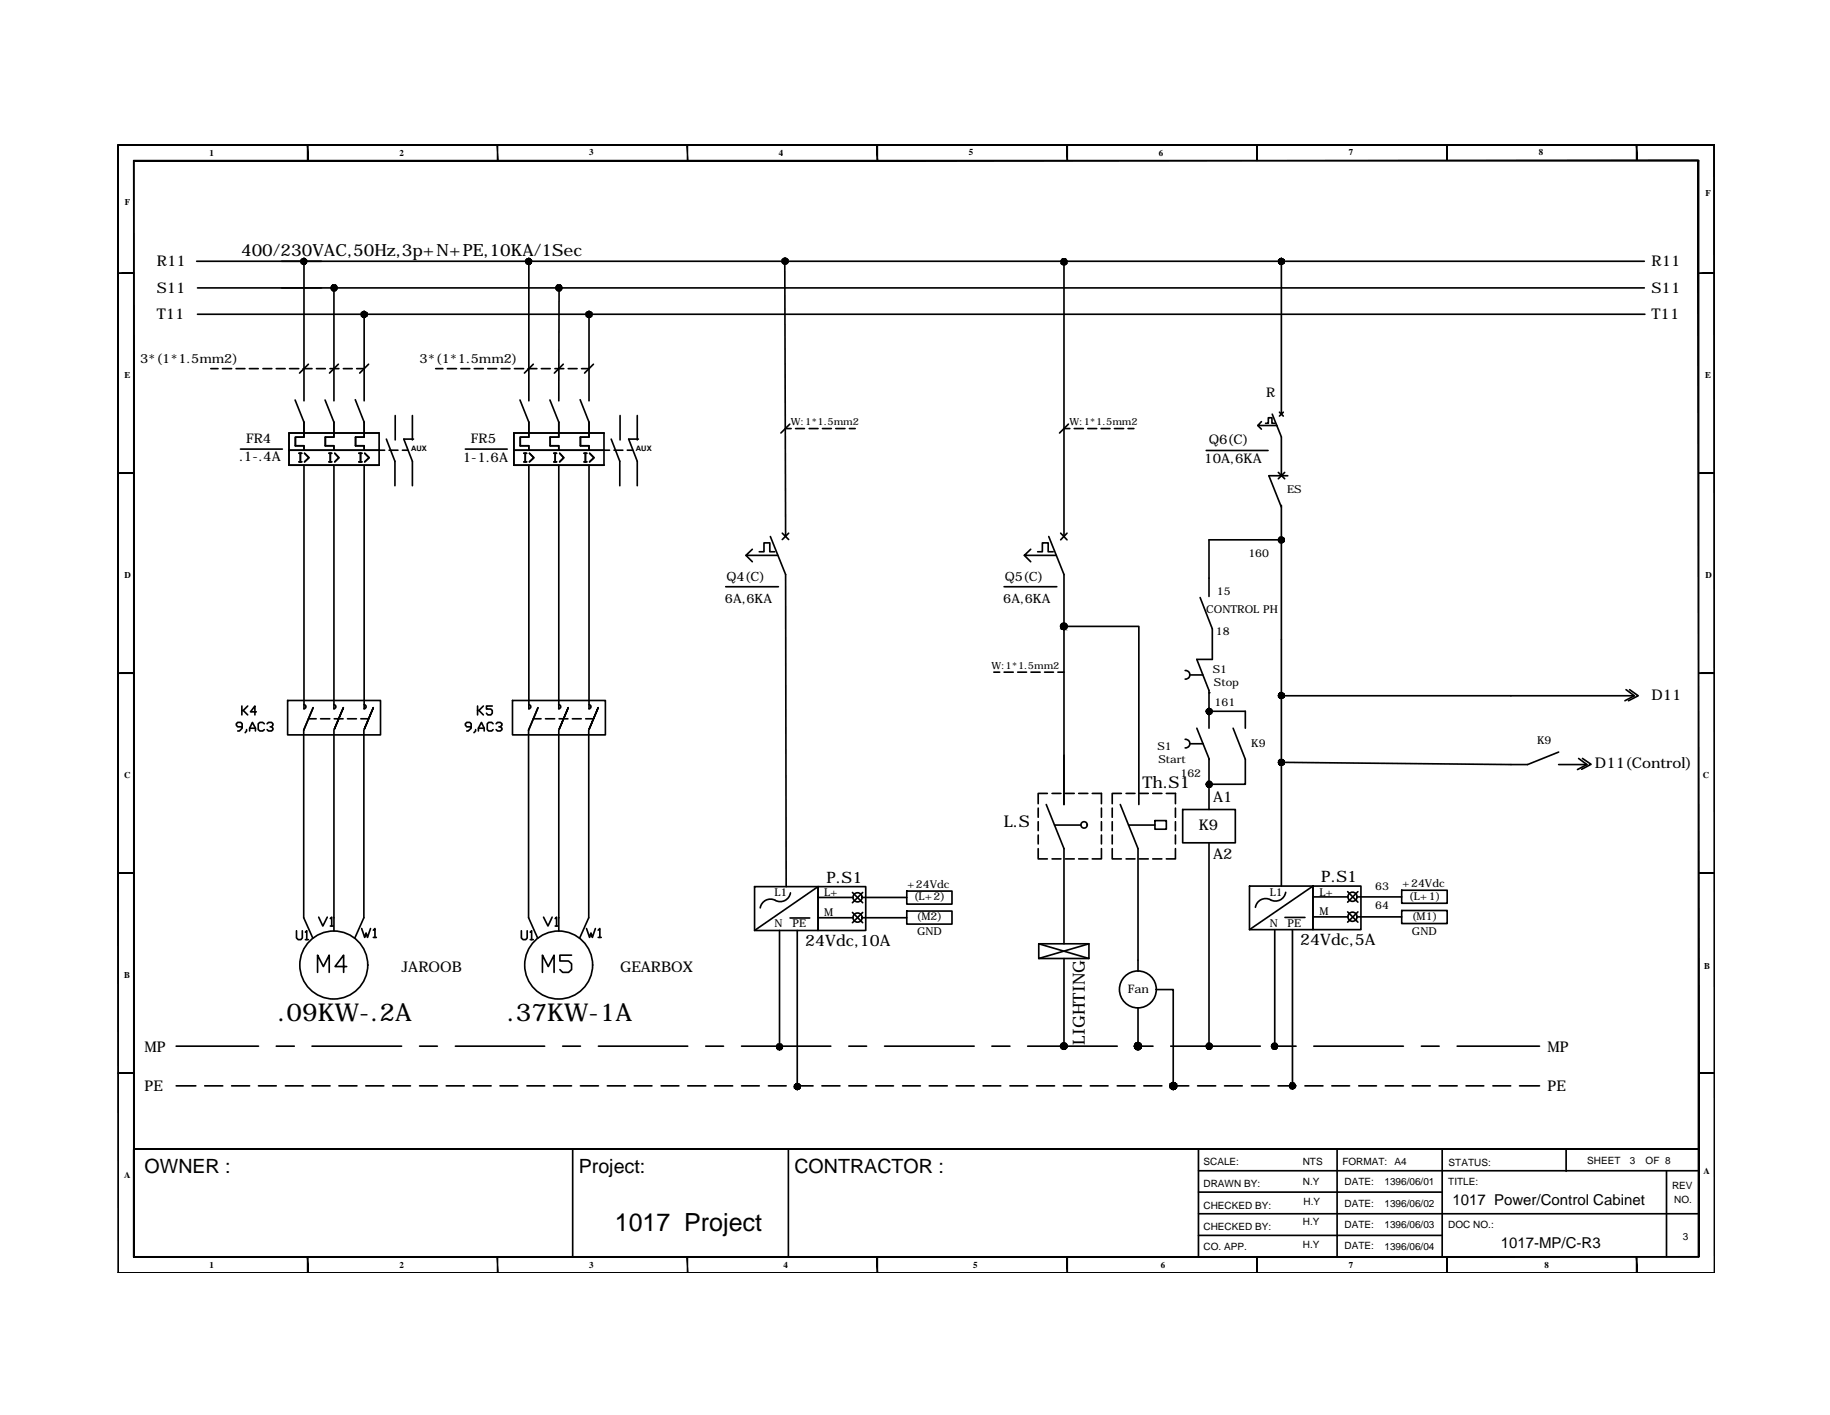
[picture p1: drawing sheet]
<svg xmlns="http://www.w3.org/2000/svg" width="279mm" height="216mm" viewBox="0 0 279 216" stroke-linecap="round" stroke-linejoin="round" font-family="sans-serif">
<defs><g id="words">
<g font-size="5.7">
<text x="47.6" y="149.6">M4</text>
<text x="81.8" y="149.6">M5</text>
</g>
<g font-size="4.4">
<text x="36" y="110.4">K4</text>
<text x="72" y="110.4">K5</text>
<text x="47.6" y="142.5">V1</text>
<text x="82.2" y="142.5">V1</text>
<text x="44.4" y="144.6">U1</text>
<text x="54.3" y="144.3">W1</text>
<text x="78.7" y="144.6">U1</text>
<text x="88.5" y="144.3">W1</text>
</g>
<g font-size="4">
<text x="44.8" y="71.6">I&gt;</text>
<text x="49.4" y="71.6">I&gt;</text>
<text x="54" y="71.6">I&gt;</text>
<text x="79" y="71.6">I&gt;</text>
<text x="83.6" y="71.6">I&gt;</text>
<text x="88.2" y="71.6">I&gt;</text>
</g>
<g font-size="3.8">
<text x="42.4" y="155.8">.09KW-.2A</text>
<text x="77.4" y="155.8">.37KW-1A</text>
<text x="93.9" y="187.8">1017 Project</text>
</g>
<g font-size="3">
<text x="22.1" y="179">OWNER :</text>
<text x="88.4" y="179">Project:</text>
<text x="121.3" y="179">CONTRACTOR :</text>
</g>
<g font-size="2.6">
<text x="36.8" y="39.1">400/230VAC,50Hz,3p+N+PE,10KA/1Sec</text>
<text x="165.6" y="159.4" transform="rotate(-90 165.6 159.4)">LIGHTING</text>
</g>
<g font-size="2.5">
<text x="174.4" y="120.2">Th.S1</text>
<text x="153.3" y="126.2">L.S</text>
</g>
<g font-size="2.4">
<text x="126.2" y="134.8">P.S1</text>
<text x="201.7" y="134.6">P.S1</text>
<text x="123" y="144.3">24Vdc,10A</text>
<text x="198.5" y="144.3">24Vdc,5A</text>
</g>
<g font-size="2.3">
<text x="23.9" y="40.6">R11</text>
<text x="252.2" y="40.6">R11</text>
<text x="23.9" y="44.6">S11</text>
<text x="252.2" y="44.6">S11</text>
<text x="23.9" y="48.7">T11</text>
<text x="252.2" y="48.7">T11</text>
<text x="252.2" y="106.8">D11</text>
<text x="243.5" y="117.1">D11(Control)</text>
<text x="185.2" y="122.4">A1</text>
<text x="183" y="126.7">K9</text>
<text x="185.2" y="131">A2</text>
<text x="61.3" y="148.3">JAROOB</text>
<text x="94.7" y="148.3">GEARBOX</text>
<text x="22.1" y="160.5">MP</text>
<text x="236.3" y="160.5">MP</text>
<text x="22.1" y="166.5">PE</text>
<text x="236.3" y="166.5">PE</text>
<text x="221.8" y="183.9">1017 Power/Control Cabinet</text>
<text x="229.1" y="190.5">1017-MP/C-R3</text>
</g>
<g font-size="2">
<text x="21.4" y="55.3">3*(1*1.5mm2)</text>
<text x="64.1" y="55.3">3*(1*1.5mm2)</text>
<text x="193.3" y="60.6">R</text>
<text x="36.5" y="70.3">.1-.4A</text>
<text x="37.6" y="67.6">FR4</text>
<text x="70.7" y="70.5">1-1.6A</text>
<text x="71.9" y="67.6">FR5</text>
<text x="183.9" y="70.6">10A,6KA</text>
<text x="184.5" y="67.8">Q6(C)</text>
<text x="110.9" y="88.6">Q4(C)</text>
<text x="153.4" y="88.6">Q5(C)</text>
<text x="110.7" y="92">6A,6KA</text>
<text x="153.2" y="92">6A,6KA</text>
</g>
<text font-size="1.8" x="172.2" y="151.5">Fan</text>
<g font-size="1.7">
<text x="196.5" y="75.2">ES</text>
<text x="190.6" y="84.9">160</text>
<text x="184.2" y="93.6">CONTROL PH</text>
<text x="185.8" y="90.7">15</text>
<text x="185.6" y="96.8">18</text>
<text x="185.2" y="102.7">S1</text>
<text x="185.3" y="104.7">Stop</text>
<text x="185.4" y="107.8">161</text>
<text x="191" y="114">K9</text>
<text x="234.7" y="113.5">K9</text>
<text x="176.7" y="114.4">S1</text>
<text x="176.9" y="116.4">Start</text>
<text x="180.2" y="118.6">162</text>
<text x="118.3" y="136.7">L1</text>
<text x="125.8" y="136.7">L+</text>
<text x="138.5" y="135.5">+24Vdc</text>
<text x="139.5" y="137.4">(L+2)</text>
<text x="193.9" y="136.6">L1</text>
<text x="201.4" y="136.6">L+</text>
<text x="209.9" y="135.8">63</text>
<text x="214.1" y="135.4">+24Vdc</text>
<text x="215.1" y="137.3">(L+1)</text>
<text x="118.3" y="141.5">N</text>
<text x="121" y="141.5">PE</text>
<text x="125.8" y="139.8">M</text>
<text x="139.9" y="140.4">(M2)</text>
<text x="140" y="142.7">GND</text>
<text x="193.9" y="141.4">N</text>
<text x="196.6" y="141.4">PE</text>
<text x="201.4" y="139.7">M</text>
<text x="209.9" y="138.8">64</text>
<text x="215.5" y="140.3">(M1)</text>
<text x="215.6" y="142.6">GND</text>
</g>
<g font-size="1.5">
<text x="120.7" y="64.9">W:1*1.5mm2</text>
<text x="163.3" y="64.8">W:1*1.5mm2</text>
<text x="151.4" y="102">W:1*1.5mm2</text>
<text x="183.7" y="177.8">SCALE:</text>
<text x="198.9" y="177.8">NTS</text>
<text x="204.9" y="177.8">FORMAT:</text>
<text x="212.9" y="177.8">A4</text>
<text x="221.2" y="177.9">STATUS:</text>
<text x="242.3" y="177.7">SHEET</text>
<text x="248.8" y="177.7">3</text>
<text x="251.2" y="177.7">OF 8</text>
<text x="183.7" y="184.4">CHECKED BY:</text>
<text x="183.7" y="181">DRAWN BY:</text>
<text x="198.9" y="180.8">N.Y</text>
<text x="199" y="183.8">H.Y</text>
<text x="205.3" y="184.1">DATE:</text>
<text x="205.3" y="180.8">DATE:</text>
<text x="211.4" y="180.8">1396/06/01</text>
<text x="211.4" y="184.1">1396/06/02</text>
<text x="221.1" y="180.8">TITLE:</text>
<text x="255.3" y="181.4">REV</text>
<text x="255.6" y="183.5">NO.</text>
<text x="183.7" y="190.7">CO. APP.</text>
<text x="183.7" y="187.6">CHECKED BY:</text>
<text x="198.9" y="187">H.Y</text>
<text x="198.9" y="190.4">H.Y</text>
<text x="205.3" y="190.6">DATE:</text>
<text x="205.3" y="187.4">DATE:</text>
<text x="211.4" y="187.4">1396/06/03</text>
<text x="211.4" y="190.7">1396/06/04</text>
<text x="221.1" y="187.4">DOC NO.:</text>
<text x="256.9" y="189.2">3</text>
</g>
<g font-size="1.4">
<text x="32" y="23.7">1</text>
<text x="61" y="23.7">2</text>
<text x="90" y="23.7">3</text>
<text x="118.9" y="23.7">4</text>
<text x="147.9" y="23.7">5</text>
<text x="176.9" y="23.7">6</text>
<text x="205.9" y="23.7">7</text>
<text x="234.9" y="23.7">8</text>
<text x="260.4" y="29.9">F</text>
<text x="19.1" y="31.3">F</text>
<text x="19" y="57.7">E</text>
<text x="260.3" y="57.7">E</text>
<text x="19" y="88.2">D</text>
<text x="260.4" y="88.2">D</text>
<text x="18.9" y="118.7">C</text>
<text x="260" y="118.7">C</text>
<text x="18.9" y="149.2">B</text>
<text x="260.2" y="147.9">B</text>
<text x="18.9" y="179.7">A</text>
<text x="260.1" y="179.1">A</text>
<text x="32" y="193.4">1</text>
<text x="61" y="193.4">2</text>
<text x="90" y="193.4">3</text>
<text x="119.6" y="193.4">4</text>
<text x="148.6" y="193.4">5</text>
<text x="177.2" y="193.4">6</text>
<text x="205.9" y="193.4">7</text>
<text x="235.8" y="193.4">8</text>
</g>
<g font-size="1.1">
<text x="62.8" y="68.9">AUX</text>
<text x="97.1" y="68.9">AUX</text>
</g>
</g></defs>
<!-- layer: 0 -->
<g fill="none" stroke="#000" stroke-width=".25">
<path d="M30 39.9h221.1M46.4 39.9v21.3M80.7 39.9v21.3M119.8 39.9l.1 42M30.2 47.9h220.9M30.2 43.9h220.9M32.2 56.2h1.1M34 56.2h1.4M36 56.2h1.4M38.1 56.2h1.3M40.1 56.2h1.4M42.2 56.2h1.3"/>
<path d="M44.2 56.2h1.4M46.3 56.2h1.3M47.1 55.6l-1.4 1.3M48.3 56.2h1.4M50.4 56.2h1.3M51 43.9v17.3M51.7 55.6l-1.4 1.3M52.4 56.2h1.4M54.5 56.2h1.1M55.6 47.9v13.3M56.3 55.6l-1.4 1.3M66.5 56.2h1.1"/>
<path d="M68.3 56.2h1.4M70.4 56.2h1.3M72.4 56.2h1.4M74.5 56.2h1.3M76.5 56.2h1.4M78.5 56.2h1.4M80.6 56.2h1.4M81.4 55.6l-1.3 1.3M82.6 56.2h1.4M84.7 56.2h1.4M85.4 43.9l-.1 17.3M86 55.6l-1.4 1.3"/>
<path d="M86.8 56.2h1.3M88.8 56.2h1.1M89.9 47.9v13.3M90.6 55.6l-1.3 1.3M44.1 66.1h13.8v4.9h-13.8zM44.1 68.7h13.8M46.4 64.4v2.3h-1.3v1.3M46.4 71v37.1M51 64.4v2.3h-1.3v1.3M51 71v37.1M55.6 64.4v2.3h-1.3v1.3M55.6 71v37.1"/>
<path d="M59.4 68.7h1.4M60.3 70.4v3.7M60.3 63.4v3.7M61.4 68.7h.9M61.7 67h1.4M63 63.4v3.7M63 70.4v3.7M78.5 66.1h13.7v4.9h-13.7zM78.5 68.7h13.7M80.7 64.4v2.3h-1.3v1.3M80.7 71v37.1a.32 .32 0 0 0 .3-.3 .32 .32 0 0 0-.3-.3M85.3 64.4v2.3h-1.3v1.3"/>
<path d="M85.3 71v37.1a.32 .32 0 0 0 .3-.3 .32 .32 0 0 0-.3-.3M89.9 64.4v2.3h-1.3v1.3M89.9 71v37.1a.32 .32 0 0 0 .3-.3 .32 .32 0 0 0-.3-.3M93.7 68.7h1.4M94.6 70.4v3.7M94.7 63.4v3.7M95.8 68.7h.8M96 67h1.5M97.3 63.4v3.7M97.3 70.4v3.7M119.9 65.4h.9M120.6 64.7l-1.4 1.4"/>
<path d="M121.5 65.4h1.3M123.5 65.4h1.4M125.6 65.4h1.3M127.6 65.4h1.4M129.7 65.4h.9M162.4 65.4h.9M163.1 64.7l-1.3 1.4M164 65.4h1.4M166.1 65.4h1.3M168.1 65.4h1.4M170.2 65.4h1.3M172.2 65.4h.9"/>
<path d="M193.7 72.6h2.9M195.6 66.7v5.9M195.6 77.1v58.1M119.9 87.7l.1 47.6M162.4 95.6h11.5v27.2M162.4 87.7v35.1M185.1 96v4.6h-2.4M195.6 82.4h-11v8.6M43.9 106.9h14.2v5.2h-14.2zM46.4 107.5a.32 .32 0 0 1 .3 .3 .32 .32 0 0 1-.3 .3M47.1 109.7h1.2M47.8 108l-1.4 3.4v28.6"/>
<path d="M49 109.7h1.3M51 107.5a.32 .32 0 0 1 .3 .3 .32 .32 0 0 1-.3 .3M51 111.4v28.6M51 109.7h1.4M52.4 108l-1.4 3.4 1.4-3.4M53.1 109.7h1.3M55.1 109.7h1.2M55.6 111.4v28.6M55.6 107.5a.32 .32 0 0 1 .3 .3 .32 .32 0 0 1-.3 .3M57 108l-1.4 3.4 1.4-3.4M78.2 106.9h14.2v5.2h-14.2zM81.4 109.7h1.2"/>
<path d="M82.1 108l-1.4 3.4v28.6M83.3 109.7h1.4M85.3 111.4v28.6M85.4 109.7h1.3M86.8 108l-1.5 3.4 1.5-3.4M87.4 109.7h1.3M89.4 109.7h1.2M89.9 111.4v28.6M91.3 108l-1.4 3.4 1.4-3.4M151.7 102.6h.9M153.3 102.6h1.4M155.4 102.6h1.3"/>
<path d="M157.4 102.6h1.4M159.5 102.6h1.3M161.5 102.6h.9M180.9 102.3a.66 .66 0 0 1 .8 .7 .66 .66 0 0 1-.8 .6M180.9 112.8a.66 .66 0 0 1 .8 .7 .66 .66 0 0 1-.8 .6M181.7 103h2M181.7 113.5h2M184.6 105.4v5.7M184.6 115.8v7.7M184.6 108.5h5.5v2.6M184.7 105.7h-.1M190.1 115.9v3.8h-5.5"/>
<path d="M195.6 106.2h53.9M195.6 116.3l37.6 .4M238 116.7h4.3M241 115.7l1.3 1-1.5 .7M241.6 115.7l1.3 .9-1.4 .8M248.3 105.2l1.2 1-1.4 .7M248.8 105.2l1.3 1-1.5 .7M120.7 136.2a1.66 1.66 0 0 1-2.7 1 1.59 1.59 0 0 0-1.9 1.3M124.9 135.3h7.3v6.7h-7.3zM124.9 135.3l-9.7 6.7M130.1 136.2l1.6 1.5M130.1 139.2l1.6 1.6"/>
<path d="M131.6 136.9h6.8M131.7 136.2l-1.6 1.5M131.7 139.2l-1.6 1.6M138.4 136h6.9v2h-6.9zM138.4 139h6.9v2h-6.9zM158.5 129.5v1.5h1.4M158.5 123.3v1.4M158.5 125.4v1.3M158.5 127.4v1.4M159.9 121.1h-1.4v1.5M160.6 131h1.4M160.6 121.1h1.4"/>
<path d="M162.4 129.5v14.5M162.7 131h1.3M162.7 121.1h1.3M164.7 131h1.4M164.7 121.1h1.4M166.8 121.1h1.4v1.5M168.2 129.5v1.5h-1.4M168.2 123.3v1.4M168.2 125.4v1.3M168.2 127.4v1.4M169.8 129.5v1.5h1.4M169.8 123.3v1.4"/>
<path d="M169.8 125.4v1.3M169.8 127.4v1.4M171.2 121.1h-1.4v1.5M171.9 131h1.4M171.9 121.1h1.4M173.8 129.5v17M174 131h1.3M174 121.1h1.3M176 131h1.4M176 121.1h1.4M176.3 125.2h1.8v1.3h-1.8zM178.1 121.1h1.4v1.5"/>
<path d="M179.5 129.5v1.5h-1.4M179.5 123.3v1.4M179.5 125.4v1.3M179.5 127.4v1.4M180.6 123.5h8v5.1h-8zM184.6 128.6v31M196.2 140h3M196.3 136.1a1.66 1.66 0 0 1-2.7 1.1 1.59 1.59 0 0 0-1.9 1.2M200.5 135.2h7.3v6.6h-7.3zM200.5 135.2l-9.7 6.6M205.8 136l1.5 1.7M205.8 139.1l1.5 1.6"/>
<path d="M207.2 136.8h6.8M207.2 139.9h6.8M207.3 136l-1.5 1.7M207.3 139.1l-1.5 1.6M214 135.8h7v2h-7zM214 138.9h7v2h-7zM26.9 159.6h12.6M42.2 159.6h2.7M47.6 159.6h13.7M64.1 159.6h2.7M69.5 159.6h13.7M85.9 159.6h2.7"/>
<path d="M91.4 159.6h13.6M107.8 159.6h2.7M113.2 159.6h13.6M120.6 140.1h3M121.7 142v23.8M129.6 159.6h2.7M131.6 140h6.8M135.1 159.6h13.6M151.4 159.6h2.8M156.9 159.6h13.7M158.6 144h7.7v2.2h-7.7zM158.6 144l7.7 2.2"/>
<path d="M162.4 146.2v13.4M166.3 144l-7.7 2.2M173.3 159.6h2.7M176.5 151h2.6v14.7M178.7 159.6h13.7M195.1 159.6h2.8M197.3 141.8v23.9M200.6 159.6h13.7M217 159.6h2.7M222.5 159.6h12.5M26.9 165.7h3M31.3 165.7h2.7"/>
<path d="M35.4 165.7h2.7M39.5 165.7h2.7M43.6 165.7h2.7M47.6 165.7h2.8M51.7 165.7h2.8M55.9 165.7h2.7M60 165.7h2.7M64.1 165.7h2.7M68.1 165.7h2.8M72.2 165.7h2.8M76.3 165.7h2.8M80.4 165.7h2.8"/>
<path d="M84.5 165.7h2.8M87.4 175.3v16.4M88.6 165.7h2.8M92.7 165.7h2.8M96.8 165.7h2.7M100.9 165.7h2.7M105 165.7h2.8M109.1 165.7h2.8M113.2 165.7h2.7M117.3 165.7h2.7M120.4 175.3v16.4M121.4 165.7h2.7"/>
<path d="M125.5 165.7h2.7M129.6 165.7h2.7M133.7 165.7h2.7M137.8 165.7h2.7M141.9 165.7h2.7M146 165.7h2.7M150.1 165.7h2.7M154.2 165.7h2.7M158.3 165.7h2.7M162.4 165.7h2.7M166.5 165.7h2.7M170.6 165.7h2.7"/>
<path d="M174.6 165.7h2.8M178.7 165.7h2.8M182.9 165.7h2.7M187 165.7h2.7M191.1 165.7h2.7M195.1 165.7h2.8M199.2 165.7h2.8M203.3 165.7h2.8M204.1 175.3v16.5M207.4 165.7h2.8M211.5 165.7h2.8M215.6 165.7h2.8"/>
<path d="M219.7 165.7h2.8M220.2 175.3v16.5M223.8 165.7h2.7M227.9 165.7h2.7M232 165.7h3M239.1 175.4v3.3M254.4 178.6v13.2"/>
<circle cx="162.4" cy="95.6" r=".49"/>
<circle cx="130.9" cy="136.9" r=".7"/>
<circle cx="206.5" cy="139.9" r=".7"/>
<circle cx="206.5" cy="136.8" r=".7"/>
<circle cx="51" cy="147.2" r="5.2"/>
<circle cx="85.3" cy="147.2" r="5.2"/>
<circle cx="130.9" cy="140" r=".7"/>
<circle cx="162.4" cy="159.6" r=".49"/>
</g>
<!-- layer: SYMBOL -->
<g fill="none" stroke="#000" stroke-width=".25">
<path d="M162.4 39.9v42M195.6 39.9v23.3M36.7 68.5h6.4M45.1 61l1.3 3.4M49.6 61l1.4 3.4M54.2 61l1.4 3.4M59 67l1.3 3.4M61.7 67l1.3 3.4M71 68.5h6.4M79.4 61l1.3 3.4M84 61l1.3 3.4M88.6 61l1.3 3.4"/>
<path d="M93.3 67l1.3 3.4M96 67l1.3 3.4M184.2 68.7h9.4M192 64.9l.6 .6M192.6 64.3l-.6 .6h3M193.2 64.6h.4v-.9h.6v.9h.4M194.2 63.2l1.4 3.5M195.2 72.1l.9 1M195.3 62.9l.6 .6M195.9 62.9l-.6 .6M196.1 72.1l-.9 1M110.8 89.5h8"/>
<path d="M113.9 84.7l1 1M114.9 83.8l-1 .9h4.9M115.9 84.2h.7v-1.4h.9v1.4h.8M117.6 81.9l2.3 5.8M119.4 81.4l1 .9M120.4 81.4l-1 .9M153.3 89.5h8M156.4 84.7l1 1M157.4 83.8l-1 .9h4.9M158.4 84.2h.7v-1.4h.9v1.4h.8M160.1 81.9l2.3 5.8M161.9 81.4l1 1"/>
<path d="M162.9 81.4l-1 1M115.2 135.3h9.7v6.7h-9.7zM124.9 136.9h5.3M190.8 135.2h9.7v6.6h-9.7zM200.5 136.8h5.3M200.5 139.9h5.3M119 142v17.7M124.9 140h5.3M173.8 146.5v1.7M173.8 153.8v5.8M194.6 141.8v17.8"/>
<circle cx="173.7" cy="151" r="2.82"/>
</g>
<!-- layer: 0 -->
<g fill="#000" stroke="#000" stroke-width=".15">
<path d="M162.3 96h.2zM162.4 95.1h.1zM162.4 159.2h.1zM162.3 160.1h.2z"/>
<path d="M45.9 39.9l.1 .2 .4-.2zM46 40.1l.4-.2-.2 .4zM46.4 39.9l-.2 .4 .2 .1z"/>
<path d="M45.9 39.9l.1 .2 .4-.2zM46 40.1l.4-.2-.2 .4zM46.4 39.9l-.2 .4 .2 .1z"/>
<path d="M46 39.9l.1 .2 .3-.2zM46.1 40.1l.3-.2-.2 .3zM46.4 39.9l-.2 .3h.2z"/>
<path d="M46 39.9l.1 .2 .3-.2zM46.1 40.1l.3-.2-.2 .3zM46.4 39.9l-.2 .3h.2z"/>
<path d="M46.2 39.6l.2 .3v-.4zM46.2 39.6l.2 .3-.3-.2zM46.1 39.7l-.1 .2h.4z"/>
<path d="M46.2 39.5l.2 .4v-.5zM46.2 39.5l.2 .4-.4-.2zM46 39.7l-.1 .2h.5z"/>
<path d="M46.2 39.6l.2 .3v-.4zM46.2 39.6l.2 .3-.3-.2zM46.1 39.7l-.1 .2h.4z"/>
<path d="M46.2 39.5l.2 .4v-.5zM46.2 39.5l.2 .4-.4-.2zM46 39.7l-.1 .2h.5z"/>
<path d="M46.4 39.9h.4l-.1-.2zM46.6 39.6l.1 .1-.3 .2zM46.4 39.5v.4l.2-.3z"/>
<path d="M46.4 39.9h.4l-.1-.2zM46.6 39.6l.1 .1-.3 .2zM46.4 39.5v.4l.2-.3z"/>
<path d="M46.4 39.9h.5l-.1-.2zM46.6 39.5l.2 .2-.4 .2zM46.4 39.4v.5l.2-.4z"/>
<path d="M46.4 39.9h.5l-.1-.2zM46.6 39.5l.2 .2-.4 .2zM46.4 39.4v.5l.2-.4z"/>
<path d="M80.2 39.9l.1 .2 .4-.2zM80.3 40.1l.4-.2-.2 .4zM80.7 39.9l-.2 .4 .2 .1z"/>
<path d="M80.2 39.9l.1 .2 .4-.2zM80.3 40.1l.4-.2-.2 .4zM80.7 39.9l-.2 .4 .2 .1z"/>
<path d="M80.4 39.9v.2l.3-.2zM80.4 40.1l.3-.2-.2 .3zM80.7 39.9l-.2 .3h.2z"/>
<path d="M80.4 39.9v.2l.3-.2zM80.4 40.1l.3-.2-.2 .3zM80.7 39.9l-.2 .3h.2z"/>
<path d="M80.5 39.6l.2 .3v-.4zM80.5 39.6l.2 .3-.3-.2zM80.4 39.7v.2h.3z"/>
<path d="M80.5 39.5l.2 .4v-.5zM80.5 39.5l.2 .4-.4-.2zM80.3 39.7l-.1 .2h.5z"/>
<path d="M80.5 39.6l.2 .3v-.4zM80.5 39.6l.2 .3-.3-.2zM80.4 39.7v.2h.3z"/>
<path d="M80.5 39.5l.2 .4v-.5zM80.5 39.5l.2 .4-.4-.2zM80.3 39.7l-.1 .2h.5z"/>
<path d="M80.7 39.9h.4l-.1-.2zM80.9 39.6l.1 .1-.3 .2zM80.7 39.5v.4l.2-.3z"/>
<path d="M80.7 39.9h.4l-.1-.2zM80.9 39.6l.1 .1-.3 .2zM80.7 39.5v.4l.2-.3z"/>
<path d="M80.7 39.9h.5l-.1-.2zM81 39.5l.1 .2-.4 .2zM80.7 39.4v.5l.3-.4z"/>
<path d="M80.7 39.9h.5l-.1-.2zM81 39.5l.1 .2-.4 .2zM80.7 39.4v.5l.3-.4z"/>
<path d="M119.4 39.9v.2l.5-.2zM119.4 40.1l.5-.2-.3 .3zM119.9 39.9l-.3 .3 .3 .1z"/>
<path d="M119.4 39.9v.2l.5-.2zM119.4 40.1l.5-.2-.3 .3zM119.9 39.9l-.3 .3 .3 .1z"/>
<path d="M119.5 39.9l.1 .1 .3-.1zM119.6 40l.3-.1-.2 .3zM119.9 39.9l-.2 .3h.2z"/>
<path d="M119.5 39.9l.1 .1 .3-.1zM119.6 40l.3-.1-.2 .3zM119.9 39.9l-.2 .3h.2z"/>
<path d="M119.7 39.5l.2 .4v-.4zM119.7 39.5l.2 .4-.3-.2zM119.6 39.7l-.1 .2h.4z"/>
<path d="M119.6 39.4l.3 .5v-.5zM119.6 39.4l.3 .5-.5-.3zM119.4 39.6v.3h.5z"/>
<path d="M119.7 39.5l.2 .4v-.4zM119.7 39.5l.2 .4-.3-.2zM119.6 39.7l-.1 .2h.4z"/>
<path d="M119.6 39.4l.3 .5v-.5zM119.6 39.4l.3 .5-.5-.3zM119.4 39.6v.3h.5z"/>
<path d="M119.9 39.9h.3v-.2zM120 39.5l.2 .2-.3 .2zM119.9 39.5v.4l.1-.4z"/>
<path d="M119.9 39.9h.3v-.2zM120 39.5l.2 .2-.3 .2zM119.9 39.5v.4l.1-.4z"/>
<path d="M119.9 39.9h.4v-.3zM120.1 39.4l.2 .2-.4 .3zM119.9 39.4v.5l.2-.5z"/>
<path d="M119.9 39.9h.4v-.3zM120.1 39.4l.2 .2-.4 .3zM119.9 39.4v.5l.2-.5z"/>
<path d="M162 39.9v.3l.4-.3zM162 40.2l.4-.3-.2 .5zM162.4 39.9l-.2 .5h.2z"/>
<path d="M162 39.9v.3l.4-.3zM162 40.2l.4-.3-.2 .5zM162.4 39.9l-.2 .5h.2z"/>
<path d="M162.1 39.9v.2l.3-.2zM162.1 40.1l.3-.2-.1 .4zM162.4 39.9l-.1 .4h.1z"/>
<path d="M162.1 39.9v.2l.3-.2zM162.1 40.1l.3-.2-.1 .4zM162.4 39.9l-.1 .4h.1z"/>
<path d="M162.3 39.7l.1 .2v-.3zM162.1 39.8l.2-.1 .1 .2zM162.1 39.8v.1h.3z"/>
<path d="M162.2 39.5l.2 .4v-.4zM162.2 39.5l.2 .4-.4-.2zM162 39.7v.2h.4z"/>
<path d="M162.3 39.7l.1 .2v-.3zM162.1 39.8l.2-.1 .1 .2zM162.1 39.8v.1h.3z"/>
<path d="M162.2 39.5l.2 .4v-.4zM162.2 39.5l.2 .4-.4-.2zM162 39.7v.2h.4z"/>
<path d="M162.4 39.9h.4l-.1-.1zM162.6 39.7l.1 .1-.3 .1zM162.4 39.6v.3l.2-.2z"/>
<path d="M162.4 39.9h.4l-.1-.1zM162.6 39.7l.1 .1-.3 .1zM162.4 39.6v.3l.2-.2z"/>
<path d="M162.4 39.9h.5v-.2zM162.7 39.5l.2 .2-.5 .2zM162.4 39.5v.4l.3-.4z"/>
<path d="M162.4 39.9h.5v-.2zM162.7 39.5l.2 .2-.5 .2zM162.4 39.5v.4l.3-.4z"/>
<path d="M195.2 39.9v.2l.4-.2zM195.2 40.1l.4-.2-.2 .4zM195.6 39.9l-.2 .4 .2 .1z"/>
<path d="M195.2 39.9v.2l.4-.2zM195.2 40.1l.4-.2-.2 .4zM195.6 39.9l-.2 .4 .2 .1z"/>
<path d="M195.3 39.9v.2l.3-.2zM195.3 40.1l.3-.2-.1 .3zM195.6 39.9l-.1 .3h.1z"/>
<path d="M195.3 39.9v.2l.3-.2zM195.3 40.1l.3-.2-.1 .3zM195.6 39.9l-.1 .3h.1z"/>
<path d="M195.5 39.6l.1 .3v-.4zM195.3 39.7l.2-.1 .1 .3zM195.3 39.7v.2h.3z"/>
<path d="M195.4 39.5l.2 .4v-.5zM195.4 39.5l.2 .4-.4-.2zM195.2 39.7v.2h.4z"/>
<path d="M195.5 39.6l.1 .3v-.4zM195.3 39.7l.2-.1 .1 .3zM195.3 39.7v.2h.3z"/>
<path d="M195.4 39.5l.2 .4v-.5zM195.4 39.5l.2 .4-.4-.2zM195.2 39.7v.2h.4z"/>
<path d="M195.6 39.9h.4l-.1-.2zM195.8 39.6l.1 .1-.3 .2zM195.6 39.5v.4l.2-.3z"/>
<path d="M195.6 39.9h.4l-.1-.2zM195.8 39.6l.1 .1-.3 .2zM195.6 39.5v.4l.2-.3z"/>
<path d="M195.6 39.9h.5v-.2zM195.8 39.5l.3 .2-.5 .2zM195.6 39.4v.5l.2-.4z"/>
<path d="M195.6 39.9h.5v-.2zM195.8 39.5l.3 .2-.5 .2zM195.6 39.4v.5l.2-.4z"/>
<path d="M46.4 39.9v.3h.2zM46.4 39.9l.3 .2-.1 .1zM46.4 39.9l.3 .2 .1-.2z"/>
<path d="M46.4 39.9v.5l.2-.1zM46.4 39.9l.4 .2-.2 .2zM46.4 39.9l.4 .2 .1-.2z"/>
<path d="M46.4 39.9v.3h.2zM46.4 39.9l.3 .2-.1 .1zM46.4 39.9l.3 .2 .1-.2z"/>
<path d="M46.4 39.9v.5l.2-.1zM46.4 39.9l.4 .2-.2 .2zM46.4 39.9l.4 .2 .1-.2z"/>
<path d="M50.5 43.9l.1 .3 .4-.3zM50.6 44.2l.4-.3-.2 .5zM51 43.9l-.2 .5h.2z"/>
<path d="M50.5 43.9l.1 .3 .4-.3zM50.6 44.2l.4-.3-.2 .5zM51 43.9l-.2 .5h.2z"/>
<path d="M50.6 43.9l.1 .2 .3-.2zM50.7 44.1l.3-.2-.2 .3zM51 43.9l-.2 .3 .2 .1z"/>
<path d="M50.6 43.9l.1 .2 .3-.2zM50.7 44.1l.3-.2-.2 .3zM51 43.9l-.2 .3 .2 .1z"/>
<path d="M50.8 43.6l.2 .3v-.4zM50.8 43.6l.2 .3-.3-.1zM50.7 43.8l-.1 .1h.4z"/>
<path d="M51 43.9v.4l.2-.1zM51 43.9l.3 .2-.1 .1zM51 43.9l.3 .2 .1-.2z"/>
<path d="M50.8 43.5l.2 .4v-.4zM50.8 43.5l.2 .4-.4-.2zM50.6 43.7l-.1 .2h.5z"/>
<path d="M51 43.9v.5h.2zM51 43.9l.4 .3-.2 .2zM51 43.9l.4 .3 .1-.3z"/>
<path d="M50.8 43.6l.2 .3v-.4zM50.8 43.6l.2 .3-.3-.1zM50.7 43.8l-.1 .1h.4z"/>
<path d="M51 43.9v.4l.2-.1zM51 43.9l.3 .2-.1 .1zM51 43.9l.3 .2 .1-.2z"/>
<path d="M50.8 43.5l.2 .4v-.4zM50.8 43.5l.2 .4-.4-.2zM50.6 43.7l-.1 .2h.5z"/>
<path d="M51 43.9v.5h.2zM51 43.9l.4 .3-.2 .2zM51 43.9l.4 .3 .1-.3z"/>
<path d="M51 43.9h.4l-.1-.1zM51.2 43.6l.1 .2-.3 .1zM51 43.5v.4l.2-.3z"/>
<path d="M51 43.9h.4l-.1-.1zM51.2 43.6l.1 .2-.3 .1zM51 43.5v.4l.2-.3z"/>
<path d="M51 43.9h.5l-.1-.2zM51.2 43.5l.2 .2-.4 .2zM51 43.5v.4l.2-.4z"/>
<path d="M51 43.9h.5l-.1-.2zM51.2 43.5l.2 .2-.4 .2zM51 43.5v.4l.2-.4z"/>
<path d="M55.1 47.9l.1 .3 .4-.3zM55.2 48.2l.4-.3-.3 .5zM55.6 47.9l-.3 .5 .3 .1z"/>
<path d="M55.1 47.9l.1 .3 .4-.3zM55.2 48.2l.4-.3-.3 .5zM55.6 47.9l-.3 .5 .3 .1z"/>
<path d="M55.2 47.9l.1 .3 .3-.3zM55.3 48.2l.3-.3-.2 .4zM55.6 47.9l-.2 .4h.2z"/>
<path d="M55.2 47.9l.1 .3 .3-.3zM55.3 48.2l.3-.3-.2 .4zM55.6 47.9l-.2 .4h.2z"/>
<path d="M55.4 47.7l.2 .2v-.3zM55.4 47.7l.2 .2-.3-.1zM55.3 47.8l-.1 .1h.4z"/>
<path d="M55.6 47.9v.4h.2zM55.6 47.9l.3 .3-.1 .1zM55.6 47.9l.3 .3v-.3z"/>
<path d="M55.3 47.6l.3 .3v-.4zM55.3 47.6l.3 .3-.4-.2zM55.2 47.7l-.1 .2h.5z"/>
<path d="M55.6 47.9v.6l.2-.1zM55.6 47.9l.4 .3-.2 .2zM55.6 47.9l.4 .3 .1-.3z"/>
<path d="M55.4 47.7l.2 .2v-.3zM55.4 47.7l.2 .2-.3-.1zM55.3 47.8l-.1 .1h.4z"/>
<path d="M55.6 47.9v.4h.2zM55.6 47.9l.3 .3-.1 .1zM55.6 47.9l.3 .3v-.3z"/>
<path d="M55.3 47.6l.3 .3v-.4zM55.3 47.6l.3 .3-.4-.2zM55.2 47.7l-.1 .2h.5z"/>
<path d="M55.6 47.9v.6l.2-.1zM55.6 47.9l.4 .3-.2 .2zM55.6 47.9l.4 .3 .1-.3z"/>
<path d="M55.6 47.9h.3v-.1zM55.8 47.7l.1 .1-.3 .1zM55.6 47.6v.3l.2-.2z"/>
<path d="M55.6 47.9h.3v-.1zM55.8 47.7l.1 .1-.3 .1zM55.6 47.6v.3l.2-.2z"/>
<path d="M55.6 47.9h.5l-.1-.2zM55.8 47.6l.2 .1-.4 .2zM55.6 47.5v.4l.2-.3z"/>
<path d="M55.6 47.9h.5l-.1-.2zM55.8 47.6l.2 .1-.4 .2zM55.6 47.5v.4l.2-.3z"/>
<path d="M80.7 39.9v.3h.2zM80.7 39.9l.3 .2-.1 .1zM80.7 39.9l.3 .2 .1-.2z"/>
<path d="M80.7 39.9v.5l.3-.1zM80.7 39.9l.4 .2-.1 .2zM80.7 39.9l.4 .2 .1-.2z"/>
<path d="M80.7 39.9v.3h.2zM80.7 39.9l.3 .2-.1 .1zM80.7 39.9l.3 .2 .1-.2z"/>
<path d="M80.7 39.9v.5l.3-.1zM80.7 39.9l.4 .2-.1 .2zM80.7 39.9l.4 .2 .1-.2z"/>
<path d="M84.9 43.9v.3l.5-.3zM84.9 44.2l.5-.3-.3 .5zM85.4 43.9l-.3 .5h.3z"/>
<path d="M84.9 43.9v.3l.5-.3zM84.9 44.2l.5-.3-.3 .5zM85.4 43.9l-.3 .5h.3z"/>
<path d="M85 43.9v.2l.4-.2zM85 44.1l.4-.2-.3 .3zM85.4 43.9l-.3 .3 .3 .1z"/>
<path d="M85 43.9v.2l.4-.2zM85 44.1l.4-.2-.3 .3zM85.4 43.9l-.3 .3 .3 .1z"/>
<path d="M85.1 43.6l.3 .3v-.4zM85.1 43.6l.3 .3-.4-.1zM85 43.8v.1h.4z"/>
<path d="M85.4 43.9v.4l.1-.1zM85.4 43.9l.3 .2-.2 .1zM85.4 43.9l.3 .2v-.2z"/>
<path d="M85.1 43.5l.3 .4v-.4zM85.1 43.5l.3 .4-.5-.2zM84.9 43.7v.2h.5z"/>
<path d="M85.4 43.9v.5h.2zM85.4 43.9l.3 .3-.1 .2zM85.4 43.9l.3 .3 .1-.3z"/>
<path d="M85.1 43.6l.3 .3v-.4zM85.1 43.6l.3 .3-.4-.1zM85 43.8v.1h.4z"/>
<path d="M85.4 43.9v.4l.1-.1zM85.4 43.9l.3 .2-.2 .1zM85.4 43.9l.3 .2v-.2z"/>
<path d="M85.1 43.5l.3 .4v-.4zM85.1 43.5l.3 .4-.5-.2zM84.9 43.7v.2h.5z"/>
<path d="M85.4 43.9v.5h.2zM85.4 43.9l.3 .3-.1 .2zM85.4 43.9l.3 .3 .1-.3z"/>
<path d="M85.4 43.9h.3v-.1zM85.5 43.6l.2 .2-.3 .1zM85.4 43.5v.4l.1-.3z"/>
<path d="M85.4 43.9h.3v-.1zM85.5 43.6l.2 .2-.3 .1zM85.4 43.5v.4l.1-.3z"/>
<path d="M85.4 43.9h.4l-.1-.2zM85.6 43.5l.1 .2-.3 .2zM85.4 43.5v.4l.2-.4z"/>
<path d="M85.4 43.9h.4l-.1-.2zM85.6 43.5l.1 .2-.3 .2zM85.4 43.5v.4l.2-.4z"/>
<path d="M89.5 47.9v.3l.4-.3zM89.5 48.2l.4-.3-.2 .5zM89.9 47.9l-.2 .5 .2 .1z"/>
<path d="M89.5 47.9v.3l.4-.3zM89.5 48.2l.4-.3-.2 .5zM89.9 47.9l-.2 .5 .2 .1z"/>
<path d="M89.5 47.9l.1 .3 .3-.3zM89.6 48.2l.3-.3-.1 .4zM89.9 47.9l-.1 .4h.1z"/>
<path d="M89.5 47.9l.1 .3 .3-.3zM89.6 48.2l.3-.3-.1 .4zM89.9 47.9l-.1 .4h.1z"/>
<path d="M89.8 47.7l.1 .2v-.3zM89.6 47.8l.2-.1 .1 .2zM89.6 47.8l-.1 .1h.4z"/>
<path d="M89.9 47.9v.4h.2zM89.9 47.9l.3 .3-.1 .1zM89.9 47.9l.3 .3 .1-.3z"/>
<path d="M89.7 47.6l.2 .3v-.4zM89.7 47.6l.2 .3-.4-.2zM89.5 47.7v.2h.4z"/>
<path d="M89.9 47.9v.6l.3-.1zM89.9 47.9l.5 .3-.2 .2zM89.9 47.9l.5 .3v-.3z"/>
<path d="M89.8 47.7l.1 .2v-.3zM89.6 47.8l.2-.1 .1 .2zM89.6 47.8l-.1 .1h.4z"/>
<path d="M89.9 47.9v.4h.2zM89.9 47.9l.3 .3-.1 .1zM89.9 47.9l.3 .3 .1-.3z"/>
<path d="M89.7 47.6l.2 .3v-.4zM89.7 47.6l.2 .3-.4-.2zM89.5 47.7v.2h.4z"/>
<path d="M89.9 47.9v.6l.3-.1zM89.9 47.9l.5 .3-.2 .2zM89.9 47.9l.5 .3v-.3z"/>
<path d="M89.9 47.9h.4l-.1-.1zM90.1 47.7l.1 .1-.3 .1zM89.9 47.6v.3l.2-.2z"/>
<path d="M89.9 47.9h.4l-.1-.1zM90.1 47.7l.1 .1-.3 .1zM89.9 47.6v.3l.2-.2z"/>
<path d="M89.9 47.9h.5v-.2zM90.2 47.6l.2 .1-.5 .2zM89.9 47.5v.4l.3-.3z"/>
<path d="M89.9 47.9h.5v-.2zM90.2 47.6l.2 .1-.5 .2zM89.9 47.5v.4l.3-.3z"/>
<path d="M119.9 39.9v.3h.1zM119.9 39.9l.3 .1-.2 .2zM119.9 39.9l.3 .1v-.1z"/>
<path d="M119.9 39.9v.4l.2-.1zM119.9 39.9l.4 .2-.2 .1zM119.9 39.9l.4 .2v-.2z"/>
<path d="M119.9 39.9v.3h.1zM119.9 39.9l.3 .1-.2 .2zM119.9 39.9l.3 .1v-.1z"/>
<path d="M119.9 39.9v.4l.2-.1zM119.9 39.9l.4 .2-.2 .1zM119.9 39.9l.4 .2v-.2z"/>
<path d="M162.4 39.9v.4h.2zM162.4 39.9l.3 .2-.1 .2zM162.4 39.9l.3 .2 .1-.2z"/>
<path d="M162.4 39.9v.5h.3zM162.4 39.9l.5 .3-.2 .2zM162.4 39.9l.5 .3v-.3z"/>
<path d="M162.4 39.9v.4h.2zM162.4 39.9l.3 .2-.1 .2zM162.4 39.9l.3 .2 .1-.2z"/>
<path d="M162.4 39.9v.5h.3zM162.4 39.9l.5 .3-.2 .2zM162.4 39.9l.5 .3v-.3z"/>
<path d="M195.6 39.9v.3h.2zM195.6 39.9l.3 .2-.1 .1zM195.6 39.9l.3 .2 .1-.2z"/>
<path d="M195.6 39.9v.5l.2-.1zM195.6 39.9l.5 .2-.3 .2zM195.6 39.9l.5 .2v-.2z"/>
<path d="M195.6 39.9v.3h.2zM195.6 39.9l.3 .2-.1 .1zM195.6 39.9l.3 .2 .1-.2z"/>
<path d="M195.6 39.9v.5l.2-.1zM195.6 39.9l.5 .2-.3 .2zM195.6 39.9l.5 .2v-.2z"/>
<path d="M162.3 96l.2 .1zM162.4 96.1h.1z"/>
<path d="M162.4 95.1h.1zM162.3 95.1h.2z"/>
<path d="M162.3 95.1l.3 .1zM162.3 95.1l.3 .1z"/>
<path d="M162.3 95.2h.3zM162.2 95.2h.4z"/>
<path d="M162.3 96h.3zM162.3 96h.2z"/>
<path d="M162.2 95.2h.5zM162.2 95.2h.5z"/>
<path d="M162.2 96h.4zM162.2 96h.4z"/>
<path d="M162.2 95.2h.5zM162.2 95.2h.5z"/>
<path d="M162.2 96h.5zM162.2 96h.4z"/>
<path d="M162.2 95.2h.5zM162.2 95.2h.5z"/>
<path d="M162.2 96h.5zM162.2 96h.5z"/>
<path d="M162.1 95.2h.7zM162.1 95.2h.7z"/>
<path d="M162.1 96h.6zM162.1 96h.6z"/>
<path d="M162.1 95.2l.7 .1zM162.1 95.2l.7 .1z"/>
<path d="M162.1 95.3h.7zM162.1 95.3h.7z"/>
<path d="M162.1 95.9h.7zM162.1 95.9h.7z"/>
<path d="M162.1 95.9h.7zM162.1 95.9l.6 .1z"/>
<path d="M162 95.3l.9 .1zM162 95.3l.9 .1z"/>
<path d="M162 95.8h.8zM162 95.8l.8 .1z"/>
<path d="M162 95.4h.9zM162 95.4h.9z"/>
<path d="M162 95.4h.9zM162 95.4h.9z"/>
<path d="M162 95.4l.9 .1zM162 95.4l.9 .1z"/>
<path d="M162 95.7l.9 .1zM162 95.7l.9 .1z"/>
<path d="M162 95.8h.9zM162 95.8h.9z"/>
<path d="M162 95.8h.9zM162 95.8h.8z"/>
<path d="M161.9 95.5h1zM161.9 95.5h1z"/>
<path d="M161.9 95.5l1 .1zM161.9 95.5l1 .1z"/>
<path d="M161.9 95.6h1zM161.9 95.6h1z"/>
<path d="M161.9 95.6l1 .1zM161.9 95.6l1 .1z"/>
<path d="M161.9 95.7h1zM161.9 95.7h1h-.9z"/>
<path d="M195.2 82.4v.2l.4-.2zM195.2 82.6l.4-.2-.2 .4zM195.6 82.4l-.2 .4 .2 .1z"/>
<path d="M195.2 82.4v.2l.4-.2zM195.2 82.6l.4-.2-.2 .4zM195.6 82.4l-.2 .4 .2 .1z"/>
<path d="M195.3 82.4v.2l.3-.2zM195.3 82.6l.3-.2-.1 .3zM195.6 82.4l-.1 .3h.1z"/>
<path d="M195.3 82.4v.2l.3-.2zM195.3 82.6l.3-.2-.1 .3zM195.6 82.4l-.1 .3h.1z"/>
<path d="M195.5 82.1l.1 .3v-.4zM195.3 82.2l.2-.1 .1 .3zM195.3 82.2v.2h.3z"/>
<path d="M195.6 82.4v.3h.2zM195.6 82.4l.3 .2-.1 .1zM195.6 82.4l.3 .2 .1-.2z"/>
<path d="M195.4 82l.2 .4v-.5zM195.4 82l.2 .4-.4-.2zM195.2 82.2v.2h.4z"/>
<path d="M195.6 82.4v.5l.2-.1zM195.6 82.4l.5 .2-.3 .2zM195.6 82.4l.5 .2v-.2z"/>
<path d="M195.5 82.1l.1 .3v-.4zM195.3 82.2l.2-.1 .1 .3zM195.3 82.2v.2h.3z"/>
<path d="M195.6 82.4v.3h.2zM195.6 82.4l.3 .2-.1 .1zM195.6 82.4l.3 .2 .1-.2z"/>
<path d="M195.4 82l.2 .4v-.5zM195.4 82l.2 .4-.4-.2zM195.2 82.2v.2h.4z"/>
<path d="M195.6 82.4v.5l.2-.1zM195.6 82.4l.5 .2-.3 .2zM195.6 82.4l.5 .2v-.2z"/>
<path d="M195.6 82.4h.4l-.1-.2zM195.8 82.1l.1 .1-.3 .2zM195.6 82v.4l.2-.3z"/>
<path d="M195.6 82.4h.4l-.1-.2zM195.8 82.1l.1 .1-.3 .2zM195.6 82v.4l.2-.3z"/>
<path d="M195.6 82.4h.5v-.2zM195.8 82l.3 .2-.5 .2zM195.6 81.9v.5l.2-.4z"/>
<path d="M195.6 82.4h.5v-.2zM195.8 82l.3 .2-.5 .2zM195.6 81.9v.5l.2-.4z"/>
<path d="M184.1 108.5l.1 .3 .4-.3zM184.2 108.8l.4-.3-.2 .5zM184.6 108.5l-.2 .5h.2z"/>
<path d="M184.1 108.5l.1 .3 .4-.3zM184.2 108.8l.4-.3-.2 .5zM184.6 108.5l-.2 .5h.2z"/>
<path d="M184.1 119.7l.1 .2 .4-.2zM184.2 119.9l.4-.2-.2 .4zM184.6 119.7l-.2 .4h.2z"/>
<path d="M184.1 119.7l.1 .2 .4-.2zM184.2 119.9l.4-.2-.2 .4zM184.6 119.7l-.2 .4h.2z"/>
<path d="M184.2 108.5l.1 .2 .3-.2zM184.3 108.7l.3-.2-.2 .4zM184.6 108.5l-.2 .4h.2z"/>
<path d="M184.2 108.5l.1 .2 .3-.2zM184.3 108.7l.3-.2-.2 .4zM184.6 108.5l-.2 .4h.2z"/>
<path d="M184.2 119.7l.1 .1 .3-.1zM184.3 119.8l.3-.1-.2 .3zM184.6 119.7l-.2 .3h.2z"/>
<path d="M184.2 119.7l.1 .1 .3-.1zM184.3 119.8l.3-.1-.2 .3zM184.6 119.7l-.2 .3h.2z"/>
<path d="M184.4 108.2l.2 .3v-.3zM184.4 108.2l.2 .3-.3-.1zM184.3 108.4l-.1 .1h.4z"/>
<path d="M184.6 108.5v.4h.2zM184.6 108.5l.3 .2-.1 .2zM184.6 108.5l.3 .2 .1-.2z"/>
<path d="M184.4 108.1l.2 .4v-.4zM184.4 108.1l.2 .4-.4-.2zM184.2 108.3l-.1 .2h.5z"/>
<path d="M184.6 108.5v.5h.2zM184.6 108.5l.4 .3-.2 .2zM184.6 108.5l.4 .3 .1-.3z"/>
<path d="M184.4 108.2l.2 .3v-.3zM184.4 108.2l.2 .3-.3-.1zM184.3 108.4l-.1 .1h.4z"/>
<path d="M184.6 108.5v.4h.2zM184.6 108.5l.3 .2-.1 .2zM184.6 108.5l.3 .2 .1-.2z"/>
<path d="M184.4 108.1l.2 .4v-.4zM184.4 108.1l.2 .4-.4-.2zM184.2 108.3l-.1 .2h.5z"/>
<path d="M184.6 108.5v.5h.2zM184.6 108.5l.4 .3-.2 .2zM184.6 108.5l.4 .3 .1-.3z"/>
<path d="M184.4 119.4l.2 .3v-.4zM184.4 119.4l.2 .3-.3-.2zM184.3 119.5l-.1 .2h.4z"/>
<path d="M184.4 119.2l.2 .5v-.5zM184.4 119.2l.2 .5-.4-.2zM184.2 119.5l-.1 .2h.5z"/>
<path d="M184.4 119.4l.2 .3v-.4zM184.4 119.4l.2 .3-.3-.2zM184.3 119.5l-.1 .2h.4z"/>
<path d="M184.4 119.2l.2 .5v-.5zM184.4 119.2l.2 .5-.4-.2zM184.2 119.5l-.1 .2h.5z"/>
<path d="M184.6 108.5h.4l-.1-.1zM184.8 108.2l.1 .2-.3 .1zM184.6 108.2v.3l.2-.3z"/>
<path d="M184.6 108.5h.4l-.1-.1zM184.8 108.2l.1 .2-.3 .1zM184.6 108.2v.3l.2-.3z"/>
<path d="M184.6 119.7h.4l-.1-.2zM184.8 119.4l.1 .1-.3 .2zM184.6 119.3v.4l.2-.3z"/>
<path d="M184.6 119.7h.4l-.1-.2zM184.8 119.4l.1 .1-.3 .2zM184.6 119.3v.4l.2-.3z"/>
<path d="M184.6 108.5h.5l-.1-.2zM184.8 108.1l.2 .2-.4 .2zM184.6 108.1v.4l.2-.4z"/>
<path d="M184.6 108.5h.5l-.1-.2zM184.8 108.1l.2 .2-.4 .2zM184.6 108.1v.4l.2-.4z"/>
<path d="M184.6 119.7h.5l-.1-.2zM184.8 119.2l.2 .3-.4 .2zM184.6 119.2v.5l.2-.5z"/>
<path d="M184.6 119.7h.5l-.1-.2zM184.8 119.2l.2 .3-.4 .2zM184.6 119.2v.5l.2-.5z"/>
<path d="M195.2 106.2v.2l.4-.2zM195.2 106.4l.4-.2-.2 .3zM195.6 106.2l-.2 .3 .2 .1z"/>
<path d="M195.2 106.2v.2l.4-.2zM195.2 106.4l.4-.2-.2 .3zM195.6 106.2l-.2 .3 .2 .1z"/>
<path d="M195.2 116.3v.3l.4-.3zM195.2 116.6l.4-.3-.2 .4zM195.6 116.3l-.2 .4 .2 .1z"/>
<path d="M195.2 116.3v.3l.4-.3zM195.2 116.6l.4-.3-.2 .4zM195.6 116.3l-.2 .4 .2 .1z"/>
<path d="M195.3 106.2v.1l.3-.1zM195.3 106.3l.3-.1-.1 .3zM195.6 106.2l-.1 .3h.1z"/>
<path d="M195.3 106.2v.1l.3-.1zM195.3 106.3l.3-.1-.1 .3zM195.6 106.2l-.1 .3h.1z"/>
<path d="M195.3 116.3v.2l.3-.2zM195.3 116.5l.3-.2-.1 .3zM195.6 116.3l-.1 .3 .1 .1z"/>
<path d="M195.3 116.3v.2l.3-.2zM195.3 116.5l.3-.2-.1 .3zM195.6 116.3l-.1 .3 .1 .1z"/>
<path d="M195.5 105.8l.1 .4v-.4zM195.3 105.9l.2-.1 .1 .4zM195.3 105.9v.3h.3z"/>
<path d="M195.6 106.2v.3h.2zM195.6 106.2l.3 .1-.1 .2zM195.6 106.2l.3 .1 .1-.1z"/>
<path d="M195.4 105.7l.2 .5v-.6zM195.4 105.7l.2 .5-.4-.3zM195.2 105.9v.3h.4z"/>
<path d="M195.6 106.2v.4l.2-.1zM195.6 106.2l.5 .2-.3 .1zM195.6 106.2l.5 .2v-.2z"/>
<path d="M195.5 105.8l.1 .4v-.4zM195.3 105.9l.2-.1 .1 .4zM195.3 105.9v.3h.3z"/>
<path d="M195.6 106.2v.3h.2zM195.6 106.2l.3 .1-.1 .2zM195.6 106.2l.3 .1 .1-.1z"/>
<path d="M195.4 105.7l.2 .5v-.6zM195.4 105.7l.2 .5-.4-.3zM195.2 105.9v.3h.4z"/>
<path d="M195.6 106.2v.4l.2-.1zM195.6 106.2l.5 .2-.3 .1zM195.6 106.2l.5 .2v-.2z"/>
<path d="M195.5 116l.1 .3v-.4zM195.5 116l.1 .3-.3-.2zM195.3 116.1v.2h.3z"/>
<path d="M195.6 116.3v.4l.2-.1zM195.6 116.3l.3 .2-.1 .1zM195.6 116.3l.3 .2 .1-.2z"/>
<path d="M195.4 115.9l.2 .4v-.4zM195.4 115.9l.2 .4-.4-.2zM195.2 116.1v.2h.4z"/>
<path d="M195.6 116.3v.5l.2-.1zM195.6 116.3l.5 .3-.3 .1zM195.6 116.3l.5 .3v-.3z"/>
<path d="M195.5 116l.1 .3v-.4zM195.5 116l.1 .3-.3-.2zM195.3 116.1v.2h.3z"/>
<path d="M195.6 116.3v.4l.2-.1zM195.6 116.3l.3 .2-.1 .1zM195.6 116.3l.3 .2 .1-.2z"/>
<path d="M195.4 115.9l.2 .4v-.4zM195.4 115.9l.2 .4-.4-.2zM195.2 116.1v.2h.4z"/>
<path d="M195.6 116.3v.5l.2-.1zM195.6 116.3l.5 .3-.3 .1zM195.6 116.3l.5 .3v-.3z"/>
<path d="M195.6 106.2h.4l-.1-.3zM195.8 105.8l.1 .1-.3 .3zM195.6 105.8v.4l.2-.4z"/>
<path d="M195.6 106.2h.4l-.1-.3zM195.8 105.8l.1 .1-.3 .3zM195.6 105.8v.4l.2-.4z"/>
<path d="M195.6 116.3h.4l-.1-.2zM195.8 116l.1 .1-.3 .2zM195.6 115.9v.4l.2-.3z"/>
<path d="M195.6 116.3h.4l-.1-.2zM195.8 116l.1 .1-.3 .2zM195.6 115.9v.4l.2-.3z"/>
<path d="M195.6 106.2h.5v-.3zM195.8 105.7l.3 .2-.5 .3zM195.6 105.6v.6l.2-.5z"/>
<path d="M195.6 106.2h.5v-.3zM195.8 105.7l.3 .2-.5 .3zM195.6 105.6v.6l.2-.5z"/>
<path d="M195.6 116.3h.5v-.2zM195.8 115.9l.3 .2-.5 .2zM195.6 115.9v.4l.2-.4z"/>
<path d="M195.6 116.3h.5v-.2zM195.8 115.9l.3 .2-.5 .2zM195.6 115.9v.4l.2-.4z"/>
<path d="M184.6 119.7v.3h.2zM184.6 119.7l.3 .1-.1 .2zM184.6 119.7l.3 .1 .1-.1z"/>
<path d="M184.6 119.7v.4h.2zM184.6 119.7l.4 .2-.2 .2zM184.6 119.7l.4 .2 .1-.2z"/>
<path d="M184.6 119.7v.3h.2zM184.6 119.7l.3 .1-.1 .2zM184.6 119.7l.3 .1 .1-.1z"/>
<path d="M184.6 119.7v.4h.2zM184.6 119.7l.4 .2-.2 .2zM184.6 119.7l.4 .2 .1-.2z"/>
<path d="M118.5 159.7l.1 .3 .4-.3zM118.6 160l.4-.3-.2 .4zM119 159.7l-.2 .4 .2 .1z"/>
<path d="M118.5 159.7l.1 .3 .4-.3zM118.6 160l.4-.3-.2 .4zM119 159.7l-.2 .4 .2 .1z"/>
<path d="M118.6 159.7l.1 .2 .3-.2zM118.7 159.9l.3-.2-.2 .3zM119 159.7l-.2 .3 .2 .1z"/>
<path d="M118.6 159.7l.1 .2 .3-.2zM118.7 159.9l.3-.2-.2 .3zM119 159.7l-.2 .3 .2 .1z"/>
<path d="M118.8 159.4l.2 .3v-.3zM118.7 159.5l.1-.1 .2 .3zM118.7 159.5l-.1 .2h.4z"/>
<path d="M118.8 159.3l.2 .4v-.5zM118.8 159.3l.2 .4-.4-.2zM118.6 159.5l-.1 .2h.5z"/>
<path d="M118.8 159.4l.2 .3v-.3zM118.7 159.5l.1-.1 .2 .3zM118.7 159.5l-.1 .2h.4z"/>
<path d="M118.8 159.3l.2 .4v-.5zM118.8 159.3l.2 .4-.4-.2zM118.6 159.5l-.1 .2h.5z"/>
<path d="M119 159.7h.4v-.2zM119.2 159.4l.2 .1-.4 .2zM119 159.4v.3l.2-.3z"/>
<path d="M119 159.7h.4v-.2zM119.2 159.4l.2 .1-.4 .2zM119 159.4v.3l.2-.3z"/>
<path d="M119 159.7h.5l-.1-.2zM119.3 159.3l.1 .2-.4 .2zM119 159.2v.5l.3-.4z"/>
<path d="M119 159.7h.5l-.1-.2zM119.3 159.3l.1 .2-.4 .2zM119 159.2v.5l.3-.4z"/>
<path d="M162.4 159.2h.1zM162.3 159.2h.2z"/>
<path d="M162.3 159.2h.3zM162.3 159.2h.3z"/>
<path d="M162.3 159.2h.3zM162.2 159.2h.4z"/>
<path d="M162.2 159.2h.5zM162.2 159.2h.5z"/>
<path d="M162.2 159.2h.5zM162.2 159.2h.5z"/>
<path d="M162.2 159.2h.5zM162.1 159.2h.6z"/>
<path d="M162.1 159.2l.7 .1zM162.1 159.2l.7 .1z"/>
<path d="M162.1 159.3h.7zM162.1 159.3h.7z"/>
<path d="M162.1 159.3l.7 .1zM162.1 159.3l.7 .1z"/>
<path d="M162.1 159.9l.7 .1zM162.1 159.9l.7 .1z"/>
<path d="M162.1 160h.7zM162.1 160h.6z"/>
<path d="M162 159.4h.9zM162 159.4h.9z"/>
<path d="M162 159.9h.8zM162 159.9h.8z"/>
<path d="M162 159.4l.9 .1zM162 159.4l.9 .1z"/>
<path d="M162 159.5h.9zM162 159.5h.9z"/>
<path d="M162 159.5h.9zM162 159.5h.9z"/>
<path d="M162 159.8h.9zM162 159.8h.9z"/>
<path d="M162 159.8h.9zM162 159.8h.9z"/>
<path d="M162 159.8h.9zM162 159.8l.8 .1z"/>
<path d="M161.9 159.5l1 .1zM161.9 159.5l1 .1z"/>
<path d="M161.9 159.6h1zM161.9 159.6h1z"/>
<path d="M161.9 159.6l1 .1zM161.9 159.6l1 .1z"/>
<path d="M161.9 159.7h1zM161.9 159.7h1z"/>
<path d="M161.9 159.7h1zM161.9 159.7l1 .1z"/>
<path d="M173.2 159.6v.3l.6-.3zM173.2 159.9l.6-.3-.3 .5zM173.8 159.6l-.3 .5 .3 .1z"/>
<path d="M173.2 159.6v.3l.6-.3zM173.2 159.9l.6-.3-.3 .5zM173.8 159.6l-.3 .5 .3 .1z"/>
<path d="M173.3 159.6l.1 .2 .4-.2zM173.4 159.8l.4-.2-.3 .4zM173.8 159.6l-.3 .4h.3z"/>
<path d="M173.3 159.6l.1 .2 .4-.2zM173.4 159.8l.4-.2-.3 .4zM173.8 159.6l-.3 .4h.3z"/>
<path d="M173.5 159.2l.3 .4v-.4zM173.5 159.2l.3 .4-.4-.2zM173.4 159.4l-.1 .2h.5z"/>
<path d="M173.5 159.1l.3 .5v-.6zM173.5 159.1l.3 .5-.6-.3zM173.2 159.3v.3h.6z"/>
<path d="M173.5 159.2l.3 .4v-.4zM173.5 159.2l.3 .4-.4-.2zM173.4 159.4l-.1 .2h.5z"/>
<path d="M173.5 159.1l.3 .5v-.6zM173.5 159.1l.3 .5-.6-.3zM173.2 159.3v.3h.6z"/>
<path d="M173.8 159.6h.4l-.1-.2zM174 159.2l.1 .2-.3 .2zM173.8 159.2v.4l.2-.4z"/>
<path d="M173.8 159.6h.4l-.1-.2zM174 159.2l.1 .2-.3 .2zM173.8 159.2v.4l.2-.4z"/>
<path d="M173.8 159.6h.5l-.1-.3zM174 159.1l.2 .2-.4 .3zM173.8 159v.6l.2-.5z"/>
<path d="M173.8 159.6h.5l-.1-.3zM174 159.1l.2 .2-.4 .3zM173.8 159v.6l.2-.5z"/>
<path d="M184.1 159.6l.1 .3 .4-.3zM184.2 159.9l.4-.3-.2 .4zM184.6 159.6l-.2 .4 .2 .1z"/>
<path d="M184.1 159.6l.1 .3 .4-.3zM184.2 159.9l.4-.3-.2 .4zM184.6 159.6l-.2 .4 .2 .1z"/>
<path d="M184.2 159.6l.1 .2 .3-.2zM184.3 159.8l.3-.2-.2 .4zM184.6 159.6l-.2 .4h.2z"/>
<path d="M184.2 159.6l.1 .2 .3-.2zM184.3 159.8l.3-.2-.2 .4zM184.6 159.6l-.2 .4h.2z"/>
<path d="M184.4 159.3l.2 .3v-.4zM184.4 159.3l.2 .3-.3-.1zM184.3 159.5l-.1 .1h.4z"/>
<path d="M184.4 159.2l.2 .4v-.4zM184.4 159.2l.2 .4-.4-.2zM184.2 159.4l-.1 .2h.5z"/>
<path d="M184.4 159.3l.2 .3v-.4zM184.4 159.3l.2 .3-.3-.1zM184.3 159.5l-.1 .1h.4z"/>
<path d="M184.4 159.2l.2 .4v-.4zM184.4 159.2l.2 .4-.4-.2zM184.2 159.4l-.1 .2h.5z"/>
<path d="M184.6 159.6h.4l-.1-.1zM184.8 159.3l.1 .2-.3 .1zM184.6 159.2v.4l.2-.3z"/>
<path d="M184.6 159.6h.4l-.1-.1zM184.8 159.3l.1 .2-.3 .1zM184.6 159.2v.4l.2-.3z"/>
<path d="M184.6 159.6h.5l-.1-.2zM184.8 159.2l.2 .2-.4 .2zM184.6 159.2v.4l.2-.4z"/>
<path d="M184.6 159.6h.5l-.1-.2zM184.8 159.2l.2 .2-.4 .2zM184.6 159.2v.4l.2-.4z"/>
<path d="M194.1 159.6l.1 .3 .4-.3zM194.2 159.9l.4-.3-.2 .4zM194.6 159.6l-.2 .4 .2 .1z"/>
<path d="M194.1 159.6l.1 .3 .4-.3zM194.2 159.9l.4-.3-.2 .4zM194.6 159.6l-.2 .4 .2 .1z"/>
<path d="M194.2 159.6l.1 .2 .3-.2zM194.3 159.8l.3-.2-.2 .4zM194.6 159.6l-.2 .4h.2z"/>
<path d="M194.2 159.6l.1 .2 .3-.2zM194.3 159.8l.3-.2-.2 .4zM194.6 159.6l-.2 .4h.2z"/>
<path d="M194.4 159.3l.2 .3v-.4zM194.4 159.3l.2 .3-.3-.1zM194.3 159.5l-.1 .1h.4z"/>
<path d="M194.4 159.2l.2 .4v-.4zM194.4 159.2l.2 .4-.4-.2zM194.2 159.4l-.1 .2h.5z"/>
<path d="M194.4 159.3l.2 .3v-.4zM194.4 159.3l.2 .3-.3-.1zM194.3 159.5l-.1 .1h.4z"/>
<path d="M194.4 159.2l.2 .4v-.4zM194.4 159.2l.2 .4-.4-.2zM194.2 159.4l-.1 .2h.5z"/>
<path d="M194.6 159.6h.4l-.1-.1zM194.8 159.3l.1 .2-.3 .1zM194.6 159.2v.4l.2-.3z"/>
<path d="M194.6 159.6h.4l-.1-.1zM194.8 159.3l.1 .2-.3 .1zM194.6 159.2v.4l.2-.3z"/>
<path d="M194.6 159.6h.5l-.1-.2zM194.8 159.2l.2 .2-.4 .2zM194.6 159.2v.4l.2-.4z"/>
<path d="M194.6 159.6h.5l-.1-.2zM194.8 159.2l.2 .2-.4 .2zM194.6 159.2v.4l.2-.4z"/>
<path d="M119 159.7v.4l.2-.1zM119 159.7l.4 .2-.2 .1zM119 159.7l.4 .2v-.2z"/>
<path d="M119 159.7v.5l.3-.1zM119 159.7l.4 .3-.1 .1zM119 159.7l.4 .3 .1-.3z"/>
<path d="M119 159.7v.4l.2-.1zM119 159.7l.4 .2-.2 .1zM119 159.7l.4 .2v-.2z"/>
<path d="M119 159.7v.5l.3-.1zM119 159.7l.4 .3-.1 .1zM119 159.7l.4 .3 .1-.3z"/>
<path d="M121.3 165.8v.2l.4-.2zM121.3 166l.4-.2-.2 .4zM121.7 165.8l-.2 .4 .2 .1z"/>
<path d="M121.3 165.8v.2l.4-.2zM121.3 166l.4-.2-.2 .4zM121.7 165.8l-.2 .4 .2 .1z"/>
<path d="M121.3 165.8l.1 .2 .3-.2zM121.4 166l.3-.2-.1 .3zM121.7 165.8l-.1 .3h.1z"/>
<path d="M121.3 165.8l.1 .2 .3-.2zM121.4 166l.3-.2-.1 .3zM121.7 165.8l-.1 .3h.1z"/>
<path d="M121.6 165.5l.1 .3v-.4zM121.6 165.5l.1 .3-.3-.2zM121.4 165.6l-.1 .2h.4z"/>
<path d="M121.7 165.8v.3h.2zM121.7 165.8l.4 .2-.2 .1zM121.7 165.8l.4 .2v-.2z"/>
<path d="M121.5 165.4l.2 .4v-.5zM121.3 165.6l.2-.2 .2 .4zM121.3 165.6v.2h.4z"/>
<path d="M121.7 165.8v.5l.3-.1zM121.7 165.8l.4 .2-.1 .2zM121.7 165.8l.4 .2 .1-.2z"/>
<path d="M121.6 165.5l.1 .3v-.4zM121.6 165.5l.1 .3-.3-.2zM121.4 165.6l-.1 .2h.4z"/>
<path d="M121.7 165.8v.3h.2zM121.7 165.8l.4 .2-.2 .1zM121.7 165.8l.4 .2v-.2z"/>
<path d="M121.5 165.4l.2 .4v-.5zM121.3 165.6l.2-.2 .2 .4zM121.3 165.6v.2h.4z"/>
<path d="M121.7 165.8v.5l.3-.1zM121.7 165.8l.4 .2-.1 .2zM121.7 165.8l.4 .2 .1-.2z"/>
<path d="M121.7 165.8h.4v-.2zM121.9 165.5l.2 .1-.4 .2zM121.7 165.4v.4l.2-.3z"/>
<path d="M121.7 165.8h.4v-.2zM121.9 165.5l.2 .1-.4 .2zM121.7 165.4v.4l.2-.3z"/>
<path d="M121.7 165.8h.5l-.1-.2zM122 165.4l.1 .2-.4 .2zM121.7 165.3v.5l.3-.4z"/>
<path d="M121.7 165.8h.5l-.1-.2zM122 165.4l.1 .2-.4 .2zM121.7 165.3v.5l.3-.4z"/>
<path d="M162.3 160.1h.2zM162.4 160.1h.1z"/>
<path d="M162.3 160.1h.3zM162.3 160.1h.2z"/>
<path d="M162.2 160h.4zM162.2 160l.4 .1z"/>
<path d="M162.2 160h.5zM162.2 160h.4z"/>
<path d="M162.2 160h.5zM162.2 160h.5z"/>
<path d="M162.1 160h.6zM162.1 160h.6z"/>
<path d="M173.8 159.6v.4h.2zM173.8 159.6l.3 .2-.1 .2zM173.8 159.6l.3 .2 .1-.2z"/>
<path d="M173.8 159.6v.6l.2-.1zM173.8 159.6l.4 .3-.2 .2zM173.8 159.6l.4 .3 .1-.3z"/>
<path d="M173.8 159.6v.4h.2zM173.8 159.6l.3 .2-.1 .2zM173.8 159.6l.3 .2 .1-.2z"/>
<path d="M173.8 159.6v.6l.2-.1zM173.8 159.6l.4 .3-.2 .2zM173.8 159.6l.4 .3 .1-.3z"/>
<path d="M178.6 165.7l.1 .3 .4-.3zM178.7 166l.4-.3-.2 .5zM179.1 165.7l-.2 .5 .2 .1z"/>
<path d="M178.6 165.7l.1 .3 .4-.3zM178.7 166l.4-.3-.2 .5zM179.1 165.7l-.2 .5 .2 .1z"/>
<path d="M178.7 165.7v.2l.4-.2zM178.7 165.9l.4-.2-.2 .4zM179.1 165.7l-.2 .4h.2z"/>
<path d="M178.7 165.7v.2l.4-.2zM178.7 165.9l.4-.2-.2 .4zM179.1 165.7l-.2 .4h.2z"/>
<path d="M178.9 165.3l.2 .4v-.4zM178.9 165.3l.2 .4-.4-.2zM178.7 165.5v.2h.4z"/>
<path d="M179.1 165.7v.4h.3zM179.1 165.7l.4 .2-.1 .2zM179.1 165.7l.4 .2 .1-.2z"/>
<path d="M178.9 165.2l.2 .5v-.6zM178.7 165.4l.2-.2 .2 .5zM178.7 165.4l-.1 .3h.5z"/>
<path d="M179.1 165.7v.6l.3-.1zM179.1 165.7l.5 .3-.2 .2zM179.1 165.7l.5 .3 .1-.3z"/>
<path d="M178.9 165.3l.2 .4v-.4zM178.9 165.3l.2 .4-.4-.2zM178.7 165.5v.2h.4z"/>
<path d="M179.1 165.7v.4h.3zM179.1 165.7l.4 .2-.1 .2zM179.1 165.7l.4 .2 .1-.2z"/>
<path d="M178.9 165.2l.2 .5v-.6zM178.7 165.4l.2-.2 .2 .5zM178.7 165.4l-.1 .3h.5z"/>
<path d="M179.1 165.7v.6l.3-.1zM179.1 165.7l.5 .3-.2 .2zM179.1 165.7l.5 .3 .1-.3z"/>
<path d="M179.1 165.7h.5l-.1-.2zM179.4 165.3l.1 .2-.4 .2zM179.1 165.3v.4l.3-.4z"/>
<path d="M179.1 165.7h.5l-.1-.2zM179.4 165.3l.1 .2-.4 .2zM179.1 165.3v.4l.3-.4z"/>
<path d="M179.1 165.7h.6l-.1-.3zM179.4 165.2l.2 .2-.5 .3zM179.1 165.1v.6l.3-.5z"/>
<path d="M179.1 165.7h.6l-.1-.3zM179.4 165.2l.2 .2-.5 .3zM179.1 165.1v.6l.3-.5z"/>
<path d="M184.6 159.6v.4h.2zM184.6 159.6l.3 .2-.1 .2zM184.6 159.6l.3 .2 .1-.2z"/>
<path d="M184.6 159.6v.5l.2-.1zM184.6 159.6l.4 .3-.2 .1zM184.6 159.6l.4 .3 .1-.3z"/>
<path d="M184.6 159.6v.4h.2zM184.6 159.6l.3 .2-.1 .2zM184.6 159.6l.3 .2 .1-.2z"/>
<path d="M184.6 159.6v.5l.2-.1zM184.6 159.6l.4 .3-.2 .1zM184.6 159.6l.4 .3 .1-.3z"/>
<path d="M194.6 159.6v.4h.2zM194.6 159.6l.3 .2-.1 .2zM194.6 159.6l.3 .2 .1-.2z"/>
<path d="M194.6 159.6v.5l.2-.1zM194.6 159.6l.4 .3-.2 .1zM194.6 159.6l.4 .3 .1-.3z"/>
<path d="M194.6 159.6v.4h.2zM194.6 159.6l.3 .2-.1 .2zM194.6 159.6l.3 .2 .1-.2z"/>
<path d="M194.6 159.6v.5l.2-.1zM194.6 159.6l.4 .3-.2 .1zM194.6 159.6l.4 .3 .1-.3z"/>
<path d="M196.9 165.7v.2l.4-.2zM196.9 165.9l.4-.2-.2 .4zM197.3 165.7l-.2 .4 .2 .1z"/>
<path d="M196.9 165.7v.2l.4-.2zM196.9 165.9l.4-.2-.2 .4zM197.3 165.7l-.2 .4 .2 .1z"/>
<path d="M196.9 165.7l.1 .2 .3-.2zM197 165.9l.3-.2-.2 .3zM197.3 165.7l-.2 .3 .2 .1z"/>
<path d="M196.9 165.7l.1 .2 .3-.2zM197 165.9l.3-.2-.2 .3zM197.3 165.7l-.2 .3 .2 .1z"/>
<path d="M197.1 165.4l.2 .3v-.4zM197.1 165.4l.2 .3-.3-.2zM197 165.5l-.1 .2h.4z"/>
<path d="M197.3 165.7v.4l.2-.1zM197.3 165.7l.3 .2-.1 .1zM197.3 165.7l.3 .2 .1-.2z"/>
<path d="M197.1 165.3l.2 .4v-.5zM197.1 165.3l.2 .4-.4-.2zM196.9 165.5v.2h.4z"/>
<path d="M197.3 165.7v.5l.2-.1zM197.3 165.7l.5 .2-.3 .2zM197.3 165.7l.5 .2v-.2z"/>
<path d="M197.1 165.4l.2 .3v-.4zM197.1 165.4l.2 .3-.3-.2zM197 165.5l-.1 .2h.4z"/>
<path d="M197.3 165.7v.4l.2-.1zM197.3 165.7l.3 .2-.1 .1zM197.3 165.7l.3 .2 .1-.2z"/>
<path d="M197.1 165.3l.2 .4v-.5zM197.1 165.3l.2 .4-.4-.2zM196.9 165.5v.2h.4z"/>
<path d="M197.3 165.7v.5l.2-.1zM197.3 165.7l.5 .2-.3 .2zM197.3 165.7l.5 .2v-.2z"/>
<path d="M197.3 165.7h.4l-.1-.2zM197.5 165.4l.1 .1-.3 .2zM197.3 165.3v.4l.2-.3z"/>
<path d="M197.3 165.7h.4l-.1-.2zM197.5 165.4l.1 .1-.3 .2zM197.3 165.3v.4l.2-.3z"/>
<path d="M197.3 165.7h.5v-.2zM197.5 165.3l.3 .2-.5 .2zM197.3 165.2v.5l.2-.4z"/>
<path d="M197.3 165.7h.5v-.2zM197.5 165.3l.3 .2-.5 .2zM197.3 165.2v.5l.2-.4z"/>
</g>
<!-- layer: FRAME -->
<g fill="#000" stroke="#000" stroke-width=".15">
<path d="M18 22.1v.1l243.8-.1zM18 22.2l243.8-.1v.1z"/>
<path d="M20.4 24.5l.1 167.3v-167.3zM20.4 24.5l.1 167.3h-.1z"/>
<path d="M46.9 22.1l.1 2.4v-2.4zM46.9 22.1l.1 2.4h-.1z"/>
<path d="M75.9 22.1l.1 2.4v-2.4zM75.9 22.1l.1 2.4h-.1z"/>
<path d="M104.9 22.1l.1 2.4v-2.4zM104.9 22.1l.1 2.4h-.1z"/>
<path d="M133.9 22.1l.1 2.4v-2.4zM133.9 22.1l.1 2.4h-.1z"/>
<path d="M162.9 22.1l.1 2.4v-2.4zM162.9 22.1l.1 2.4h-.1z"/>
<path d="M191.9 22.1l.1 2.4v-2.4zM191.9 22.1l.1 2.4h-.1z"/>
<path d="M220.9 22.1l.1 2.4v-2.4zM220.9 22.1l.1 2.4h-.1z"/>
<path d="M249.8 22.1l.2 2.4v-2.4zM249.8 22.1l.2 2.4h-.2z"/>
<path d="M20.4 24.6h238.9v-.1zM20.4 24.5h238.9l-238.9 .1z"/>
<path d="M261.7 22.1l.1 172.1zM261.7 22.1l.1 172.1z"/>
<path d="M18 41.6v.1l2.4-.1zM18 41.7l2.4-.1v.1z"/>
<path d="M259.3 41.6v.1l2.5-.1zM259.3 41.7l2.5-.1v.1z"/>
<path d="M18 72.1v.1l2.4-.1zM18 72.2l2.4-.1v.1z"/>
<path d="M259.3 72.1v.1l2.5-.1zM259.3 72.2l2.5-.1v.1z"/>
<path d="M18 102.6v.2l2.4-.2zM18 102.8l2.4-.2v.2z"/>
<path d="M259.3 102.6v.2l2.5-.2zM259.3 102.8l2.5-.2v.2z"/>
<path d="M18 133.2v.1l2.4-.1zM18 133.3l2.4-.1v.1z"/>
<path d="M259.3 133.2v.1l2.5-.1zM259.3 133.3l2.5-.1v.1z"/>
<path d="M18 163.7v.1l2.4-.1zM18 163.8l2.4-.1v.1z"/>
<path d="M259.3 163.7v.1l2.5-.1zM259.3 163.8l2.5-.1v.1z"/>
<path d="M18 22.1v172.1h.1zM18 22.1h.1v172.1z"/>
<path d="M20.4 191.7v.1l238.9-.1zM20.4 191.8l238.9-.1v.1z"/>
<path d="M46.9 191.8l.1 2.4v-2.4zM46.9 191.8l.1 2.4h-.1z"/>
<path d="M75.9 191.8l.1 2.4v-2.4zM75.9 191.8l.1 2.4h-.1z"/>
<path d="M104.9 191.8l.1 2.4v-2.4zM104.9 191.8l.1 2.4h-.1z"/>
<path d="M133.9 191.8v2.4h.1zM133.9 191.8h.1v2.4z"/>
<path d="M162.9 191.8l.1 2.4v-2.4zM162.9 191.8l.1 2.4h-.1z"/>
<path d="M191.9 191.8l.1 2.4v-2.4zM191.9 191.8l.1 2.4h-.1z"/>
<path d="M220.9 191.8l.1 2.4v-2.4zM220.9 191.8l.1 2.4h-.1z"/>
<path d="M249.8 191.8l.2 2.4v-2.4zM249.8 191.8l.2 2.4h-.2z"/>
<path d="M259.3 24.5v167.3h.1zM259.3 24.5h.1v167.3z"/>
<path d="M18 194.2h243.8zM18 194.2h243.8z"/>
</g>
<path d="M20.4 175.3h238.9zM20.4 175.3v16.5M183 178.6h76.2M183 175.3v16.5M183 181.9h37.2M183 185.2h76.2M183 188.5h37.2" fill="none" stroke="#000" stroke-width=".25"/>
<!-- layer: L -->
<path d="M124.9 136.9h.1M200.5 136.8h.1" fill="none" stroke="#000" stroke-width=".25"/>
<!-- layer: SHEET -->
<g fill="none" stroke="#000" stroke-width=".25">
<path d="M193.7 72.6l1.9 4.8M183.2 91.2l1.9 4.8M162.4 115.2v7.6M182.7 100.6l1.9 4.8M182.7 111.1l1.9 4.8M188.3 111.1l1.8 4.8M238 114.8l-4.8 1.9M159.7 122.8l2.7 6.7M161 125.9h4M171 122.8l2.8 6.7M172.3 125.9h4"/>
<circle cx="165.5" cy="125.9" r=".49"/>
</g>
<use href="#words"/>
</svg>
